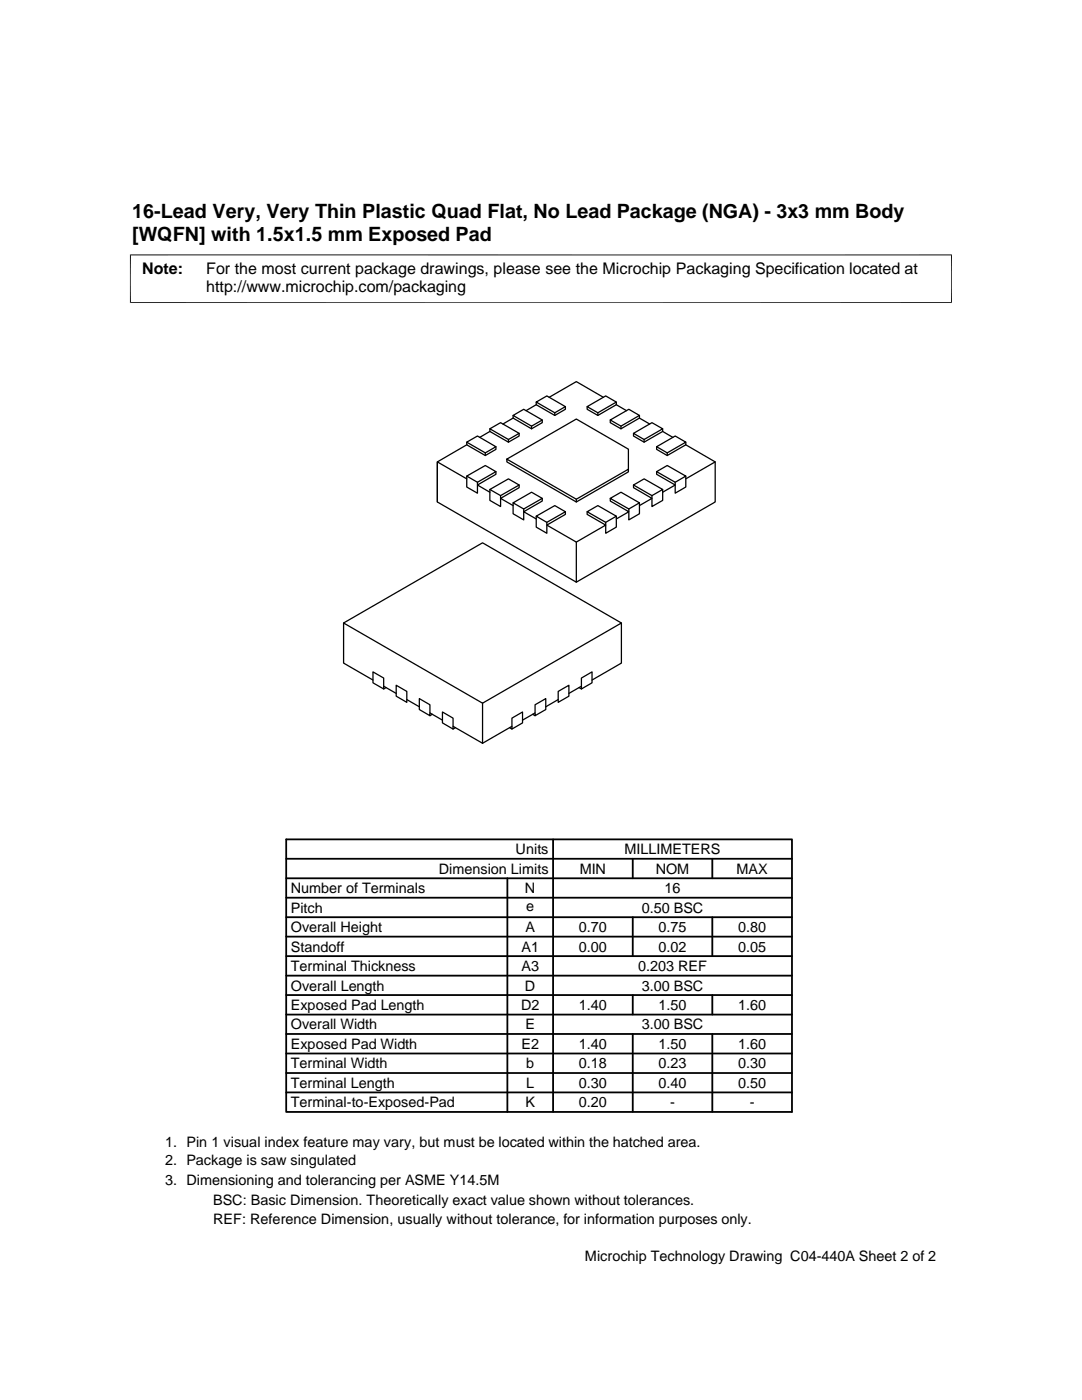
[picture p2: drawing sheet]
<svg xmlns="http://www.w3.org/2000/svg" width="216mm" height="279mm" viewBox="0 0 216 279" stroke-linecap="round" stroke-linejoin="round" font-family="sans-serif">
<defs><g id="words">
<g font-size="3.9">
<text x="26.4" y="43.5">16-Lead Very, Very Thin Plastic Quad Flat, No Lead Package (NGA) - 3x3 mm Body</text>
<text x="26.4" y="48">[WQFN] with 1.5x1.5 mm Exposed Pad</text>
</g>
<g font-size="3.2">
<text x="28.4" y="54.6">Note:</text>
<text x="41.1" y="58.3">http://www.microchip.com/packaging</text>
<text x="41.1" y="54.6">For the most current package drawings, please see the Microchip Packaging Specification located at</text>
</g>
<g font-size="2.9">
<text x="102.9" y="170.5">Units</text>
<text x="124.6" y="170.5">MILLIMETERS</text>
<text x="58" y="178.2">Number of Terminals</text>
<text x="87.6" y="174.4">Dimension Limits</text>
<text x="104.8" y="178.2">N</text>
<text x="115.7" y="174.4">MIN</text>
<text x="130.8" y="174.4">NOM</text>
<text x="132.6" y="178.2">16</text>
<text x="147" y="174.4">MAX</text>
<text x="58" y="182.1">Pitch</text>
<text x="105" y="181.8">e</text>
<text x="128" y="182.1">0.50 BSC</text>
<text x="58" y="186">Overall Height</text>
<text x="58" y="189.9">Standoff</text>
<text x="104.1" y="189.9">A1</text>
<text x="104.8" y="186">A</text>
<text x="115.5" y="186">0.70</text>
<text x="115.5" y="189.9">0.00</text>
<text x="131.4" y="186">0.75</text>
<text x="131.4" y="189.9">0.02</text>
<text x="147.3" y="186">0.80</text>
<text x="147.3" y="189.9">0.05</text>
<text x="58" y="193.8">Terminal Thickness</text>
<text x="58" y="197.7">Overall Length</text>
<text x="104.1" y="193.8">A3</text>
<text x="104.8" y="197.7">D</text>
<text x="127.3" y="193.8">0.203 REF</text>
<text x="128" y="197.7">3.00 BSC</text>
<text x="58" y="201.6">Exposed Pad Length</text>
<text x="104" y="201.6">D2</text>
<text x="115.5" y="201.6">1.40</text>
<text x="131.4" y="201.6">1.50</text>
<text x="147.3" y="201.6">1.60</text>
<text x="58" y="205.4">Overall Width</text>
<text x="58" y="209.3">Exposed Pad Width</text>
<text x="104" y="209.3">E2</text>
<text x="104.8" y="205.4">E</text>
<text x="115.5" y="209.3">1.40</text>
<text x="128" y="205.4">3.00 BSC</text>
<text x="131.4" y="209.3">1.50</text>
<text x="147.3" y="209.3">1.60</text>
<text x="58" y="213.2">Terminal Width</text>
<text x="105" y="213.2">b</text>
<text x="115.5" y="213.2">0.18</text>
<text x="131.4" y="213.2">0.23</text>
<text x="147.3" y="213.2">0.30</text>
<text x="58" y="217.1">Terminal Length</text>
<text x="58" y="221">Terminal-to-Exposed-Pad</text>
<text x="104.8" y="221">K</text>
<text x="105" y="217.1">L</text>
<text x="115.5" y="217.1">0.30</text>
<text x="115.5" y="221">0.20</text>
<text x="131.4" y="217.1">0.40</text>
<text x="133.7" y="221">-</text>
<text x="147.3" y="217.1">0.50</text>
<text x="149.6" y="221">-</text>
<text x="32.9" y="228.9">1. Pin 1 visual index feature may vary, but must be located within the hatched area.</text>
<text x="32.9" y="232.6">2. Package is saw singulated</text>
<text x="32.9" y="236.5">3. Dimensioning and tolerancing per ASME Y14.5M</text>
<text x="42.5" y="244.3">REF: Reference Dimension, usually without tolerance, for information purposes only.</text>
<text x="42.5" y="240.6">BSC: Basic Dimension. Theoretically exact value shown without tolerances.</text>
<text x="116.7" y="251.7">Microchip Technology Drawing C04-440A Sheet 2 of 2</text>
</g>
</g></defs>
<g fill="none" stroke="#000" stroke-width=".25">
<path d="M109.6 79.3l5.4-3.1 5.4 3.1M93.1 95.6l-5.8-3.4v8l27.7 16v-8l-5.9-3.4 3.7-2.1v-.6M93.1 95l3.7-2.1 2.2 1.2-3.7 2.1zM93.1 88.2l2.2-1.2 3.7 2.2-2.2 1.2zM93.1 88.2v.6l3.7 2.1 2.2-1.2v-.5M93.1 95v2.2l2.2 1.2v-2.2M93.1 88.8l-5.8 3.4v8M96.8 90.4v.5M97.7 97.7l3.8-2.1 2.1 1.2-3.7 2.1zM97.7 85.6v.5l3.8 2.1 2.1-1.2v-.5M97.7 85.6l2.2-1.3 3.7 2.2-2.1 1.2zM97.7 97.7v2.2l2.2 1.2v-2.2"/>
<path d="M97.7 86.1l-2 1.2M99 94.1v.6l-3.7 2.1 2.4 1.4M101.1 91.6l13.9 8 10.4-6v-4l-10.4-6-13.9 8v.6l13.9 8 10.4-6v-.6M101.5 87.7v.5M102.4 82.9l2.1-1.2 3.7 2.1-2.1 1.2zM102.4 83.4l-2 1.2M102.4 82.9v.5l3.7 2.2 2.1-1.3v-.5M103.6 96.8v.5l-3.7 2.2 2.5 1.4M106.1 85v.6M107 80.2l2.1-1.2 3.7 2.2-2.1 1.2zM107 80.2v.6l3.7 2.1 2.1-1.2v-.5M107 80.8l-2 1.2"/>
<path d="M108.2 99.5v.5l-3.7 2.1 2.5 1.5M110.7 82.4v.5M115 99.6v.6M117.2 81.2l3.7-2.2 2.1 1.2-3.7 2.2zM119.3 82.4v.5M121.8 99.5l2.1-1.3 3.7 2.2-2.1 1.2zM121.8 83.8l3.7-2.1 2.1 1.2-3.7 2.1zM121.8 99.5v.5l3.7 2.1-2.5 1.5M123 80.2v.6l-3.7 2.1-2.1-1.2v-.5M123 80.8l2 1.2M123.9 85v.6M126.4 96.8v.5l3.7 2.2-2.5 1.4"/>
<path d="M126.4 86.5l3.7-2.2 2.1 1.3-3.7 2.1zM126.4 96.8l2.1-1.2 3.7 2.1-2.1 1.2zM127.6 82.9v.5l-3.7 2.2-2.1-1.3v-.5M127.6 83.4l2 1.2M128.5 87.7v.5M131 94.1l2.1-1.2 3.7 2.1-2.1 1.2zM131 89.2l3.7-2.2 2.1 1.2-3.7 2.2zM131 94.1v.6l3.7 2.1-2.5 1.4M132.2 97.7v2.2l-2.1 1.2v-2.2M132.2 85.6v.5l-3.7 2.1-2.1-1.2v-.5M132.2 86.1l2.1 1.2M133.1 90.4v.5"/>
<path d="M136.8 95v2.2l-2.1 1.2v-2.2M136.8 88.8l5.9 3.4-5.9 3.4M136.8 88.2v.6l-3.7 2.1-2.1-1.2v-.5M142.7 92.2v8l-27.7 16M102.4 100.4v2.1l2.1 1.3v-2.2M102.4 100.4l3.7-2.2 2.1 1.3-3.7 2.1zM107 103v2.2l2.1 1.2v-2.2M107 103l3.7-2.1 2.1 1.2-3.7 2.1zM117.2 102.1l2.1-1.2 3.7 2.1-2.1 1.2zM117.2 102.1v.6l3.7 2.1-5.9 3.4M123 103v2.2l-2.1 1.2v-2.2M127.6 100.4v2.1l-2.1 1.3v-2.2"/>
<path d="M68.6 124.3l27.7-16 27.7 16M74.4 134.1l2.2 1.2v2.2l-2.2-1.2zM74.4 135.7l-5.8-3.4v-8l27.7 16M76.6 136.9l2.5 1.5M77 137.2l-.4 .3M79.1 136.8l2.1 1.2v2.2l-2.1-1.3zM81.2 139.6l2.5 1.5M83.7 139.4l2.1 1.3v2.1l-2.1-1.2zM111.4 138l2.1-1.2v2.1l-2.1 1.3zM111.4 139.6l-2.5 1.5M115.5 137.2l.5 .3M116 135.3l2.1-1.2v2.2l-2.1 1.2z"/>
<path d="M116 136.9l-2.5 1.5M118.1 135.7l5.9-3.4v-8l-27.7 16M85.8 142.3l2.5 1.4M86.3 142.6l-.5 .2M88.3 142.1l2.1 1.2v2.2l-2.1-1.2zM90.4 144.9l5.9 3.4M90.9 145.2l-.5 .3M96.3 140.3v8M101.7 145.2l.5 .3M102.2 143.3l2.1-1.2v2.2l-2.1 1.2zM102.2 144.9l-5.9 3.4M106.3 142.6l.5 .2"/>
<path d="M106.8 140.7l2.1-1.3v2.2l-2.1 1.2zM106.8 142.3l-2.5 1.4"/>
</g>
<path d="M26 50.8v9.7M189.9 50.8v9.7M189.9 50.9h-164M25.9 60.4h164" fill="none" stroke="#000" stroke-width=".2"/>
<g fill="none" stroke="#000" stroke-width=".36">
<path d="M57.1 167.5h100.9v54.4h-100.9zM57.1 179.2h100.9M57.1 175.3h100.9M57.1 171.4h100.9M101.2 175.3v46.6M110.4 167.5v54.4M126.3 171.4v3.9M142.1 171.4v3.9M57.1 186.9h100.9M57.1 183h100.9M57.1 198.6h100.9M57.1 194.7h100.9"/>
<path d="M57.1 190.8h100.9M126.3 183v7.8M126.3 198.6v3.9M142.1 183v7.8M142.1 198.6v3.9M57.1 214.1h100.9M57.1 206.4h100.9M57.1 202.5h100.9M57.1 210.2h100.9M57.1 218h100.9M126.3 206.4v15.5M142.1 206.4v15.5"/>
</g>
<use href="#words"/>
</svg>
